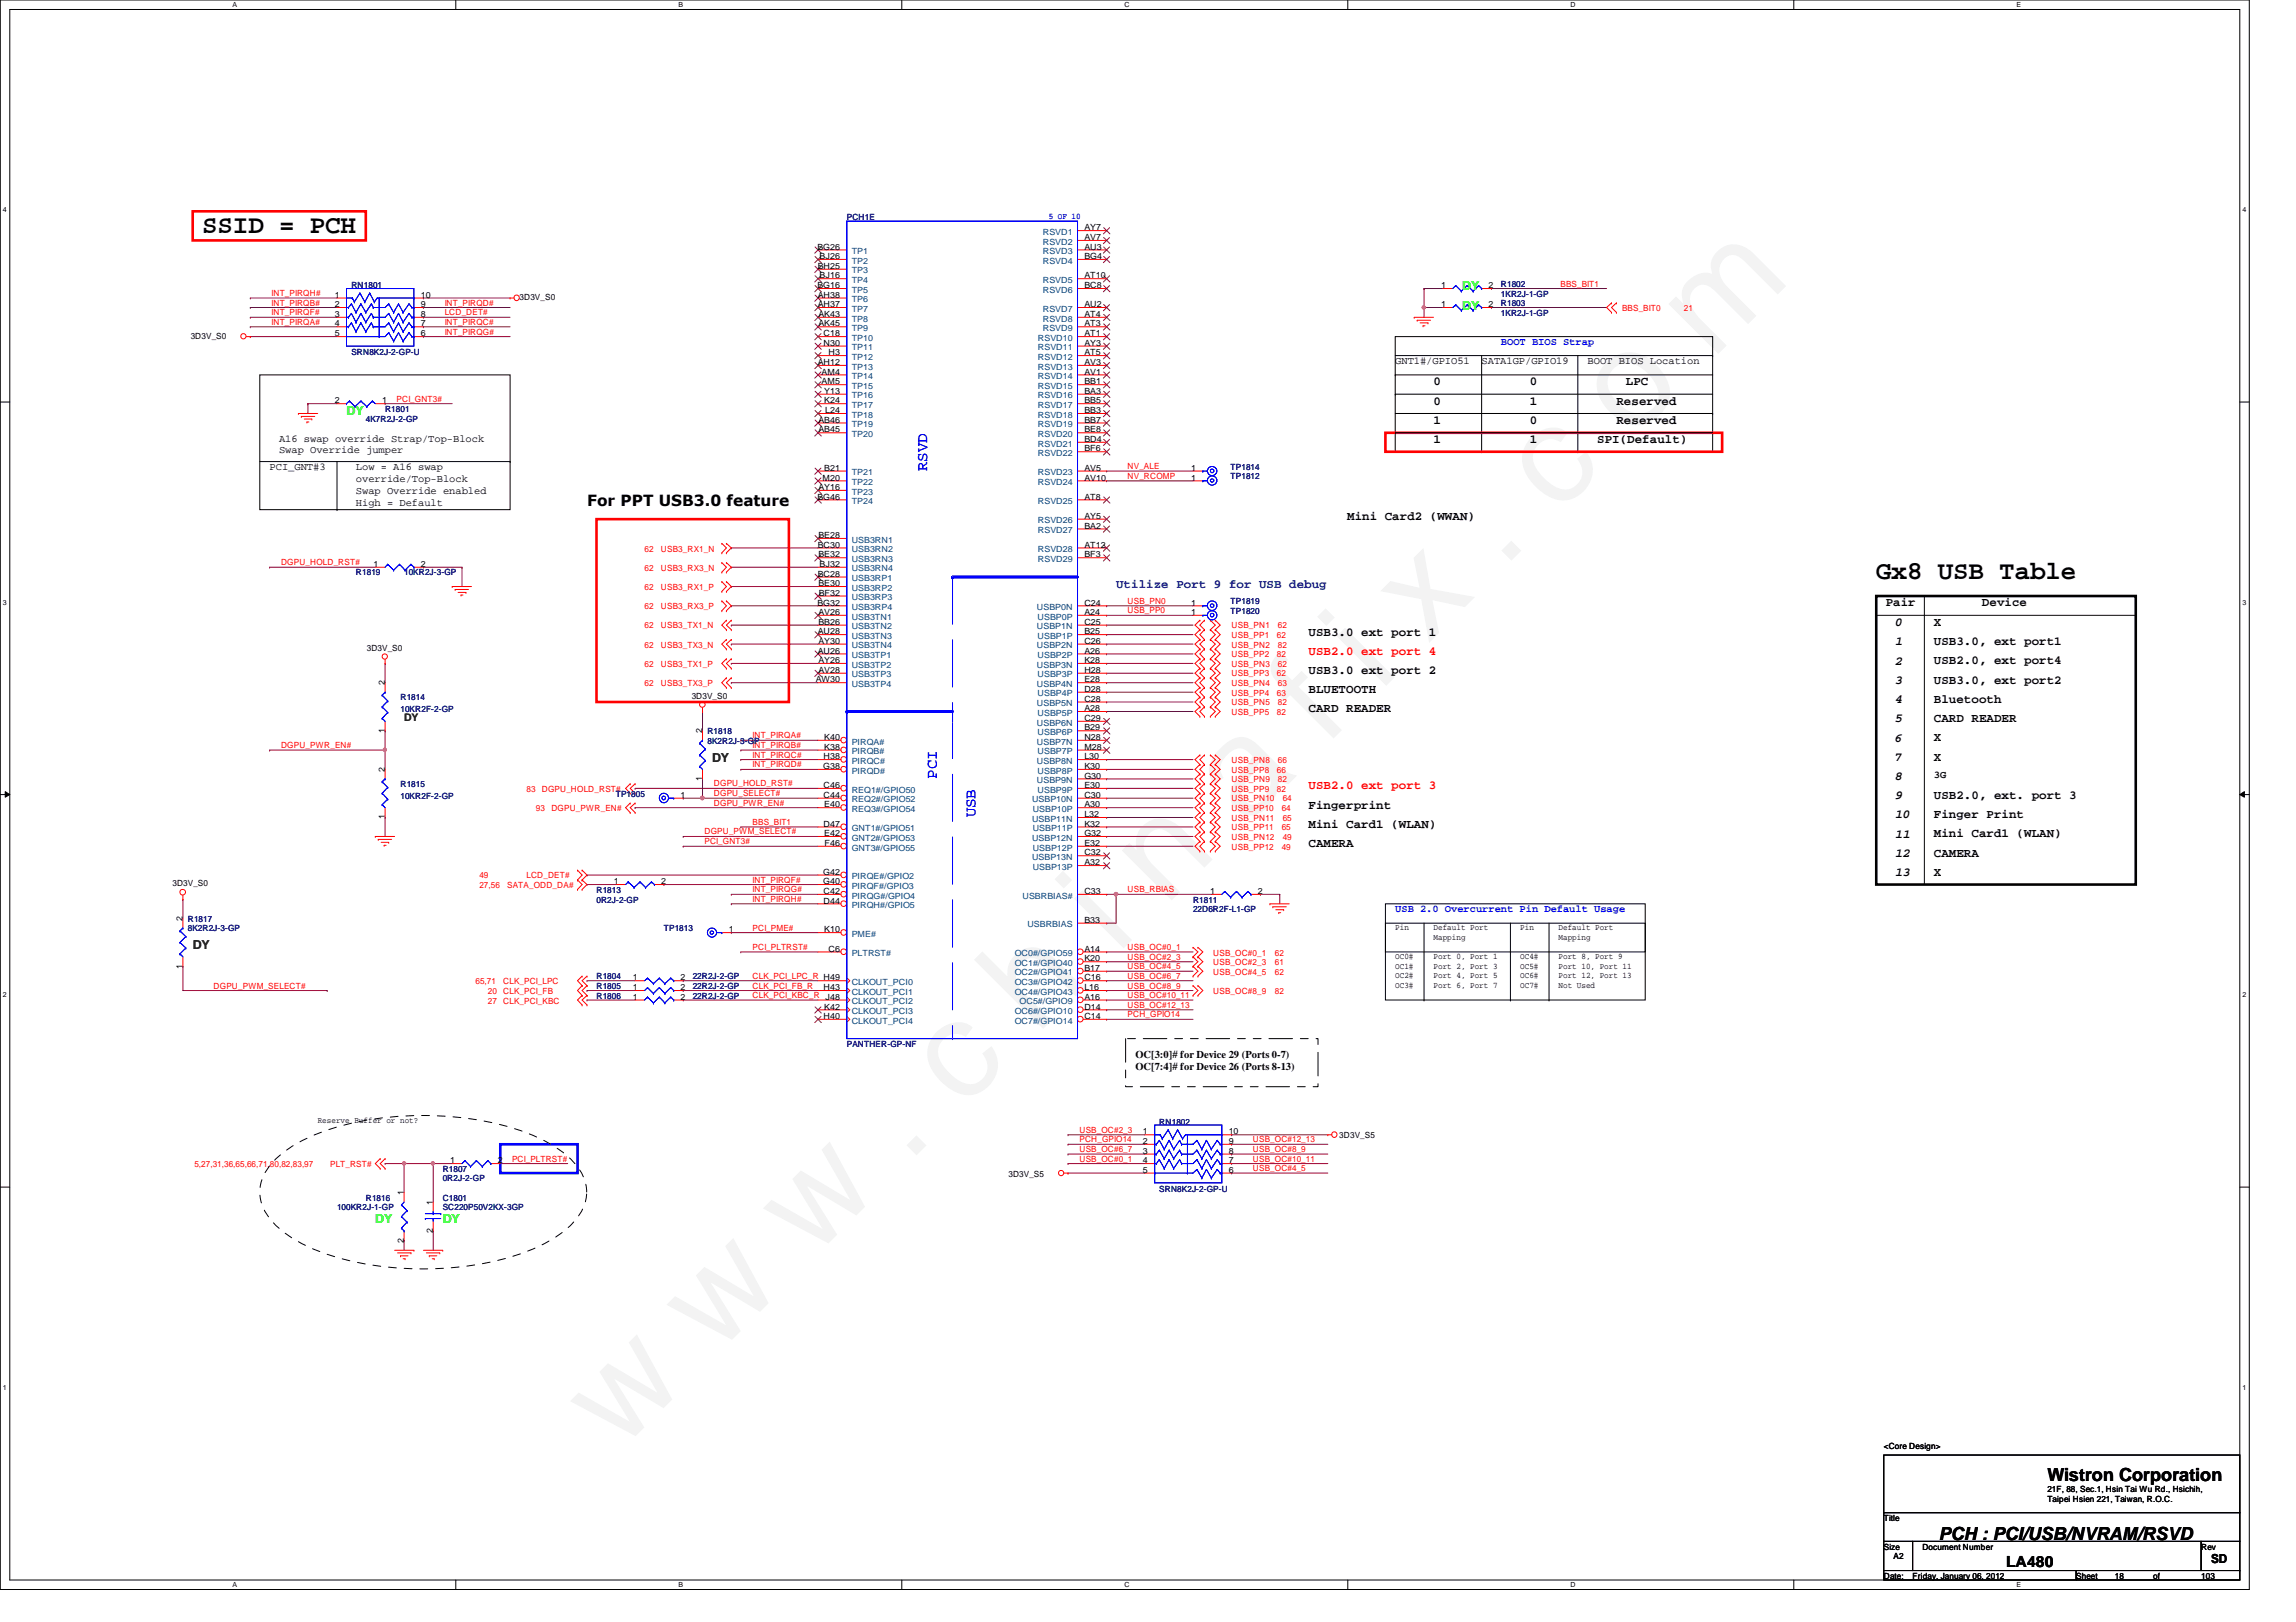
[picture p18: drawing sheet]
<svg xmlns="http://www.w3.org/2000/svg" width="297mm" height="210mm" viewBox="0 0 297 210" stroke-linecap="round" stroke-linejoin="round" font-family="sans-serif">
<defs><g id="words">
<text font-size="17.6" fill="#f0f" x="80.1" y="188" transform="rotate(-45 80.1 188)">w w w . c h i n a f i x . c o m</text>
<g font-size="3.3">
<text x="26.2" y="30.1">SSID = PCH</text>
<text x="242.7" y="74.9">Gx8 USB Table</text>
</g>
<g font-size="2.3">
<text x="264.9" y="191.7">Wistron Corporation</text>
<text x="250.8" y="199.3">PCH : PCI/USB/NVRAM/RSVD</text>
</g>
<g font-size="2">
<text x="75.9" y="65.5">For PPT USB3.0 feature</text>
<text x="259.5" y="202.7">LA480</text>
</g>
<g font-size="2" fill="#00f">
<text x="120" y="61" transform="rotate(-90 120 61)">RSVD</text>
<text x="121.2" y="100.8" transform="rotate(-90 121.2 100.8)">PCI</text>
<text x="126.2" y="105.8" transform="rotate(-90 126.2 105.8)">USB</text>
</g>
<g font-size="1.6" fill="#0f0">
<text x="189.2" y="40.1">DY</text>
<text x="189.2" y="37.6">DY</text>
<text x="44.8" y="53.8">DY</text>
<text x="48.6" y="158.3">DY</text>
<text x="57.3" y="158.3">DY</text>
</g>
<g font-size="1.6">
<text x="185.5" y="52.4">0</text>
<text x="185.5" y="49.9">0</text>
<text x="197.9" y="52.4">1</text>
<text x="197.9" y="49.9">0</text>
<text x="209.1" y="52.4">Reserved</text>
<text x="210.4" y="49.9">LPC</text>
<text x="185.5" y="54.9">1</text>
<text x="185.5" y="57.4">1</text>
<text x="197.9" y="54.9">0</text>
<text x="197.9" y="57.4">1</text>
<text x="206.6" y="57.4">SPI(Default)</text>
<text x="209.1" y="54.9">Reserved</text>
<text x="174.3" y="67.3">Mini Card2 (WWAN)</text>
<text x="169.3" y="82.3">USB3.0 ext port 1</text>
<text x="244" y="78.5">Pair</text>
<text x="245.2" y="81">0</text>
<text x="245.2" y="83.5">1</text>
<text x="250.2" y="83.5">USB3.0, ext port1</text>
<text x="250.2" y="81">X</text>
<text x="256.4" y="78.5">Device</text>
<text x="169.3" y="87.2">USB3.0 ext port 2</text>
<text x="169.3" y="89.7">BLUETOOTH</text>
<text x="245.2" y="86">2</text>
<text x="245.2" y="88.5">3</text>
<text x="250.2" y="86">USB2.0, ext port4</text>
<text x="250.2" y="88.5">USB3.0, ext port2</text>
<text x="169.3" y="92.2">CARD READER</text>
<text x="245.2" y="91">4</text>
<text x="245.2" y="93.5">5</text>
<text x="245.2" y="96">6</text>
<text x="250.2" y="95.9">X</text>
<text x="250.2" y="93.4">CARD READER</text>
<text x="250.2" y="90.9">Bluetooth</text>
<text x="245.2" y="98.5">7</text>
<text x="245.2" y="101">8</text>
<text x="250.2" y="98.4">X</text>
<text x="169.3" y="107.1">Mini Card1 (WLAN)</text>
<text x="169.3" y="104.6">Fingerprint</text>
<text x="245.2" y="105.9">10</text>
<text x="245.2" y="103.4">9</text>
<text x="250.2" y="103.4">USB2.0, ext. port 3</text>
<text x="250.2" y="105.9">Finger Print</text>
<text x="169.3" y="109.6">CAMERA</text>
<text x="245.2" y="113.4">13</text>
<text x="245.2" y="110.9">12</text>
<text x="245.2" y="108.4">11</text>
<text x="250.2" y="108.4">Mini Card1 (WLAN)</text>
<text x="250.2" y="113.4">X</text>
<text x="250.2" y="110.9">CAMERA</text>
<text x="286" y="202.3">SD</text>
</g>
<text font-size="1.6" fill="#000080" x="144.4" y="76">Utilize Port 9 for USB debug</text>
<g font-size="1.6" fill="#f00">
<text x="169.3" y="84.7">USB2.0 ext port 4</text>
<text x="169.3" y="102.2">USB2.0 ext port 3</text>
</g>
<g font-size="1.6" fill="#008000">
<text x="92.1" y="98.6">DY</text>
<text x="24.9" y="122.9">DY</text>
</g>
<g font-size="1.4">
<text x="180.5" y="47.2">GNT1#/GPIO51</text>
<text x="191.7" y="47.2">SATA1GP/GPIO19</text>
<text x="205.4" y="47.2">BOOT BIOS Location</text>
<text x="36.1" y="57.1">A16 swap override Strap/Top-Block</text>
<text x="36.1" y="58.7">Swap Override jumper</text>
<text x="34.9" y="60.9">PCI_GNT#3</text>
<text x="46.1" y="60.9">Low = A16 swap</text>
<text x="46.1" y="62.4">override/Top-Block</text>
<text x="46.1" y="63.9">Swap Override enabled</text>
<text x="46.1" y="65.4">High = Default</text>
<text x="250.2" y="100.7">3G</text>
<text x="146.9" y="136.9">OC[3:0]# for Device 29 (Ports 0-7)</text>
<text x="146.9" y="138.4">OC[7:4]# for Device 26 (Ports 8-13)</text>
</g>
<g font-size="1.4" fill="#00f">
<text x="194.2" y="44.7">BOOT BIOS Strap</text>
<text x="180.5" y="118.1">USB 2.0 Overcurrent Pin Default Usage</text>
</g>
<text font-size="1.4" fill="#008000" x="52.3" y="93.3">DY</text>
<g font-size="1.1" fill="#000080">
<text x="109.6" y="28.4">PCH1E</text>
<text x="45.5" y="37.3">RN1801</text>
<text x="194.2" y="39.6">R1803</text>
<text x="194.2" y="40.9">1KR2J-1-GP</text>
<text x="194.2" y="37.1">R1802</text>
<text x="194.2" y="38.4">1KR2J-1-GP</text>
<text x="45.5" y="46">SRN8K2J-2-GP-U</text>
<text x="49.8" y="53.3">R1801</text>
<text x="47.3" y="54.6">4K7R2J-2-GP</text>
<text x="159.2" y="62">TP1812</text>
<text x="159.2" y="60.8">TP1814</text>
<text x="46.1" y="74.5">R1819</text>
<text x="52.3" y="74.5">10KR2J-3-GP</text>
<text x="159.2" y="78.2">TP1819</text>
<text x="159.2" y="79.5">TP1820</text>
<text x="51.8" y="90.6">R1814</text>
<text x="51.8" y="92.2">10KR2F-2-GP</text>
<text x="91.5" y="95">R1818</text>
<text x="51.8" y="101.9">R1815</text>
<text x="91.5" y="96.3">8K2R2J-3-GP</text>
<text x="51.8" y="103.3">10KR2F-2-GP</text>
<text x="79.7" y="103.1">TP1805</text>
<text x="24.3" y="119.3">R1817</text>
<text x="77.2" y="115.5">R1813</text>
<text x="77.2" y="116.8">0R2J-2-GP</text>
<text x="154.3" y="116.8">R1811</text>
<text x="154.3" y="118">22D6R2F-L1-GP</text>
<text x="24.3" y="120.5">8K2R2J-3-GP</text>
<text x="85.9" y="120.5">TP1813</text>
<text x="77.2" y="129.2">R1806</text>
<text x="77.2" y="128">R1805</text>
<text x="77.2" y="126.7">R1804</text>
<text x="89.6" y="129.2">22R2J-2-GP</text>
<text x="89.6" y="128">22R2J-2-GP</text>
<text x="89.6" y="126.7">22R2J-2-GP</text>
<text x="109.6" y="135.5">PANTHER-GP-NF</text>
<text x="150" y="145.5">RN1802</text>
<text x="47.3" y="155.4">R1816</text>
<text x="57.3" y="151.6">R1807</text>
<text x="57.3" y="152.9">0R2J-2-GP</text>
<text x="57.3" y="155.4">C1801</text>
<text x="150" y="154.3">SRN8K2J-2-GP-U</text>
<text x="43.6" y="156.6">100KR2J-1-GP</text>
<text x="57.3" y="156.6">SC220P50V2KX-3GP</text>
</g>
<text font-size="1.1" fill="#00f" x="135.7" y="28.3">5 OF 10</text>
<g font-size="1.1">
<text x="140.3" y="29.8">AY7</text>
<text x="105.7" y="32.3">BG26</text>
<text x="105.8" y="34.8">BH25</text>
<text x="106" y="33.5">BJ26</text>
<text x="140.3" y="31.1">AV7</text>
<text x="140.3" y="32.3">AU3</text>
<text x="140.3" y="33.5">BG4</text>
<text x="43.3" y="38.5">1</text>
<text x="43.3" y="39.8">2</text>
<text x="43.3" y="41">3</text>
<text x="54.4" y="41">8</text>
<text x="54.4" y="39.8">9</text>
<text x="54.4" y="38.5">10</text>
<text x="67.2" y="38.9">3D3V_S0</text>
<text x="105.7" y="37.3">BG16</text>
<text x="105.8" y="38.5">AH38</text>
<text x="105.8" y="39.8">AH37</text>
<text x="105.9" y="41">AK43</text>
<text x="106" y="36">BJ16</text>
<text x="140.3" y="36">AT10</text>
<text x="140.3" y="37.3">BC8</text>
<text x="140.3" y="39.8">AU2</text>
<text x="140.3" y="41">AT4</text>
<text x="186.4" y="39.8">1</text>
<text x="186.4" y="37.3">1</text>
<text x="192.6" y="39.8">2</text>
<text x="192.6" y="37.3">2</text>
<text x="24.7" y="43.9">3D3V_S0</text>
<text x="43.3" y="42.2">4</text>
<text x="43.3" y="43.5">5</text>
<text x="54.4" y="43.5">6</text>
<text x="54.4" y="42.2">7</text>
<text x="105.8" y="47.2">AH12</text>
<text x="105.9" y="42.2">AK45</text>
<text x="106.5" y="44.7">N30</text>
<text x="106.5" y="43.5">C18</text>
<text x="107.2" y="46">H3</text>
<text x="140.3" y="42.2">AT3</text>
<text x="140.3" y="43.5">AT1</text>
<text x="140.3" y="44.7">AY3</text>
<text x="140.3" y="46">AT5</text>
<text x="140.3" y="47.2">AV3</text>
<text x="43.3" y="52.2">2</text>
<text x="49.4" y="52.2">1</text>
<text x="106.3" y="49.7">AM5</text>
<text x="106.3" y="48.5">AM4</text>
<text x="106.6" y="51">Y13</text>
<text x="106.6" y="52.2">K24</text>
<text x="106.8" y="53.5">L24</text>
<text x="140.3" y="52.2">BB5</text>
<text x="140.3" y="53.5">BB3</text>
<text x="140.3" y="48.5">AV1</text>
<text x="140.3" y="49.7">BB1</text>
<text x="140.3" y="51">BA3</text>
<text x="105.9" y="54.7">AB46</text>
<text x="105.9" y="56">AB45</text>
<text x="140.3" y="54.7">BB7</text>
<text x="140.3" y="56">BE8</text>
<text x="140.3" y="57.2">BD4</text>
<text x="140.3" y="58.4">BF6</text>
<text x="105.7" y="64.6">BG46</text>
<text x="105.9" y="63.4">AY16</text>
<text x="106.4" y="62.2">M20</text>
<text x="106.6" y="60.9">B21</text>
<text x="140.3" y="60.9">AV5</text>
<text x="140.3" y="64.6">AT8</text>
<text x="140.3" y="62.2">AV10</text>
<text x="154.1" y="62.2">1</text>
<text x="154.1" y="60.9">1</text>
<text x="105.8" y="70.9">BC30</text>
<text x="105.9" y="69.6">BE28</text>
<text x="140.3" y="67.1">AY5</text>
<text x="140.3" y="68.4">BA2</text>
<text x="140.3" y="70.9">AT12</text>
<text x="48.3" y="73.4">1</text>
<text x="54.4" y="73.4">2</text>
<text x="105.8" y="74.6">BC28</text>
<text x="105.9" y="72.1">BE32</text>
<text x="105.9" y="75.9">BE30</text>
<text x="105.9" y="77.1">BF32</text>
<text x="106" y="73.4">BJ32</text>
<text x="140.3" y="72.1">BF3</text>
<text x="105.7" y="78.4">BG32</text>
<text x="105.8" y="82.1">AU28</text>
<text x="105.9" y="79.6">AV26</text>
<text x="105.9" y="80.9">BB26</text>
<text x="105.9" y="83.3">AY30</text>
<text x="140.3" y="78.4">C24</text>
<text x="140.3" y="79.6">A24</text>
<text x="140.3" y="80.9">C25</text>
<text x="140.3" y="82.1">B25</text>
<text x="140.3" y="83.3">C26</text>
<text x="154.1" y="78.4">1</text>
<text x="154.1" y="79.6">1</text>
<text x="47.5" y="84.2">3D3V_S0</text>
<text x="49.8" y="88.7" transform="rotate(-90 49.8 88.7)">2</text>
<text x="105.5" y="88.3">AW30</text>
<text x="105.8" y="84.6">AU26</text>
<text x="105.9" y="85.8">AY26</text>
<text x="105.9" y="87.1">AV28</text>
<text x="140.3" y="84.6">A26</text>
<text x="140.3" y="85.8">K28</text>
<text x="140.3" y="87.1">H28</text>
<text x="140.3" y="88.3">E28</text>
<text x="140.3" y="89.5">D28</text>
<text x="49.8" y="94.9" transform="rotate(-90 49.8 94.9)">1</text>
<text x="89.5" y="90.4">3D3V_S0</text>
<text x="90.8" y="94.9" transform="rotate(-90 90.8 94.9)">2</text>
<text x="106.6" y="95.8">K40</text>
<text x="140.3" y="90.8">C28</text>
<text x="140.3" y="92">A28</text>
<text x="140.3" y="93.3">C29</text>
<text x="140.3" y="94.5">B29</text>
<text x="140.3" y="95.8">N28</text>
<text x="49.8" y="99.9" transform="rotate(-90 49.8 99.9)">2</text>
<text x="90.8" y="101.1" transform="rotate(-90 90.8 101.1)">1</text>
<text x="106.5" y="99.5">G38</text>
<text x="106.5" y="98.3">H38</text>
<text x="106.5" y="102">C46</text>
<text x="106.6" y="97">K38</text>
<text x="140.3" y="97">M28</text>
<text x="140.3" y="98.3">L30</text>
<text x="140.3" y="99.5">K30</text>
<text x="140.3" y="100.8">G30</text>
<text x="140.3" y="102">E30</text>
<text x="49.8" y="106" transform="rotate(-90 49.8 106)">1</text>
<text x="88.1" y="103.3">1</text>
<text x="106.5" y="103.3">C44</text>
<text x="106.5" y="107">D47</text>
<text x="106.6" y="104.5">E40</text>
<text x="140.3" y="103.3">C30</text>
<text x="140.3" y="104.5">A30</text>
<text x="140.3" y="105.7">L32</text>
<text x="140.3" y="107">K32</text>
<text x="106.5" y="113.2">G42</text>
<text x="106.6" y="108.2">E42</text>
<text x="106.7" y="109.5">F46</text>
<text x="140.3" y="108.2">G32</text>
<text x="140.3" y="109.5">E32</text>
<text x="140.3" y="110.7">C32</text>
<text x="140.3" y="112">A32</text>
<text x="22.3" y="114.7">3D3V_S0</text>
<text x="23.6" y="119.2" transform="rotate(-90 23.6 119.2)">2</text>
<text x="79.4" y="114.4">1</text>
<text x="85.6" y="114.4">2</text>
<text x="106.5" y="114.4">G40</text>
<text x="106.5" y="115.7">C42</text>
<text x="106.5" y="116.9">D44</text>
<text x="140.3" y="115.7">C33</text>
<text x="140.3" y="119.4">B33</text>
<text x="156.5" y="115.7">1</text>
<text x="162.7" y="115.7">2</text>
<text x="23.6" y="125.3" transform="rotate(-90 23.6 125.3)">1</text>
<text x="94.3" y="120.6">1</text>
<text x="106.6" y="120.6">K10</text>
<text x="107.2" y="123.1">C6</text>
<text x="140.3" y="123.1">A14</text>
<text x="140.3" y="124.4">K20</text>
<text x="140.3" y="125.6">B17</text>
<text x="180.5" y="124.1">OC0#</text>
<text x="180.5" y="125.3">OC1#</text>
<text x="180.5" y="120.4">Pin</text>
<text x="185.5" y="124.1">Port 0, Port 1</text>
<text x="185.5" y="125.3">Port 2, Port 3</text>
<text x="185.5" y="120.4">Default Port</text>
<text x="185.5" y="121.6">Mapping</text>
<text x="196.7" y="124.1">OC4#</text>
<text x="196.7" y="125.3">OC5#</text>
<text x="196.7" y="120.4">Pin</text>
<text x="201.6" y="124.1">Port 8, Port 9</text>
<text x="201.6" y="125.3">Port 10, Port 11</text>
<text x="201.6" y="120.4">Default Port</text>
<text x="201.6" y="121.6">Mapping</text>
<text x="81.9" y="129.4">1</text>
<text x="81.9" y="128.1">1</text>
<text x="81.9" y="126.9">1</text>
<text x="88.1" y="129.4">2</text>
<text x="88.1" y="128.1">2</text>
<text x="88.1" y="126.9">2</text>
<text x="106.5" y="128.1">H43</text>
<text x="106.5" y="131.9">H40</text>
<text x="106.6" y="130.6">K42</text>
<text x="140.3" y="126.9">C16</text>
<text x="140.3" y="128.1">L16</text>
<text x="140.3" y="129.4">A16</text>
<text x="140.3" y="130.6">D14</text>
<text x="140.3" y="131.9">C14</text>
<text x="180.5" y="126.6">OC2#</text>
<text x="180.5" y="127.8">OC3#</text>
<text x="185.5" y="126.6">Port 4, Port 5</text>
<text x="185.5" y="127.8">Port 6, Port 7</text>
<text x="196.7" y="126.6">OC6#</text>
<text x="196.7" y="127.8">OC7#</text>
<text x="201.6" y="126.6">Port 12, Port 13</text>
<text x="201.6" y="127.8">Not Used</text>
<text x="41.1" y="145.3">Reserve Buffer or not?</text>
<text x="147.9" y="146.8">1</text>
<text x="147.9" y="148">2</text>
<text x="147.9" y="149.3">3</text>
<text x="159" y="149.3">8</text>
<text x="159" y="148">9</text>
<text x="159" y="146.8">10</text>
<text x="173.3" y="147.3">3D3V_S5</text>
<text x="52.2" y="154.7" transform="rotate(-90 52.2 154.7)">1</text>
<text x="56" y="155.9" transform="rotate(-90 56 155.9)">1</text>
<text x="58.2" y="150.5">1</text>
<text x="64.4" y="150.5">2</text>
<text x="130.5" y="152.3">3D3V_S5</text>
<text x="147.9" y="150.5">4</text>
<text x="147.9" y="151.8">5</text>
<text x="159" y="151.8">6</text>
<text x="159" y="150.5">7</text>
<text x="52.2" y="160.8" transform="rotate(-90 52.2 160.8)">2</text>
<text x="56" y="159.6" transform="rotate(-90 56 159.6)">2</text>
<text x="243.7" y="187.5">&lt;Core Design&gt;</text>
<text x="243.7" y="196.8">Title</text>
<text x="264.9" y="193.1">21F, 88, Sec.1, Hsin Tai Wu Rd., Hsichih,</text>
<text x="264.9" y="194.4">Taipei Hsien 221, Taiwan, R.O.C.</text>
<text x="243.7" y="200.5">Size</text>
<text x="245" y="201.8">A2</text>
<text x="248.7" y="200.5">Document Number</text>
<text x="284.8" y="200.5">Rev</text>
<text x="243.7" y="204.3">Date:</text>
<text x="247.4" y="204.3">Friday, January 06, 2012</text>
<text x="268.6" y="204.3">Sheet</text>
<text x="273.6" y="204.3">18</text>
<text x="278.6" y="204.3">of</text>
<text x="284.8" y="204.3">103</text>
</g>
<g font-size="1.1" fill="#004080">
<text x="110.2" y="32.9">TP1</text>
<text x="110.2" y="34.1">TP2</text>
<text x="110.2" y="35.4">TP3</text>
<text x="134.9" y="30.4">RSVD1</text>
<text x="134.9" y="31.7">RSVD2</text>
<text x="134.9" y="32.9">RSVD3</text>
<text x="134.9" y="34.1">RSVD4</text>
<text x="110.2" y="39.1">TP6</text>
<text x="110.2" y="40.3">TP7</text>
<text x="110.2" y="41.6">TP8</text>
<text x="110.2" y="36.6">TP4</text>
<text x="110.2" y="37.9">TP5</text>
<text x="134.9" y="36.6">RSVD5</text>
<text x="134.9" y="37.9">RSVD6</text>
<text x="134.9" y="40.3">RSVD7</text>
<text x="134.9" y="41.6">RSVD8</text>
<text x="110.2" y="42.8">TP9</text>
<text x="110.2" y="47.8">TP13</text>
<text x="110.2" y="46.6">TP12</text>
<text x="110.2" y="45.3">TP11</text>
<text x="110.2" y="44.1">TP10</text>
<text x="134.3" y="44.1">RSVD10</text>
<text x="134.3" y="45.3">RSVD11</text>
<text x="134.3" y="46.6">RSVD12</text>
<text x="134.3" y="47.8">RSVD13</text>
<text x="134.9" y="42.8">RSVD9</text>
<text x="110.2" y="51.6">TP16</text>
<text x="110.2" y="52.8">TP17</text>
<text x="110.2" y="50.3">TP15</text>
<text x="110.2" y="49.1">TP14</text>
<text x="134.3" y="52.8">RSVD17</text>
<text x="134.3" y="49.1">RSVD14</text>
<text x="134.3" y="50.3">RSVD15</text>
<text x="134.3" y="51.6">RSVD16</text>
<text x="110.2" y="54.1">TP18</text>
<text x="110.2" y="55.3">TP19</text>
<text x="110.2" y="56.6">TP20</text>
<text x="134.3" y="54.1">RSVD18</text>
<text x="134.3" y="55.3">RSVD19</text>
<text x="134.3" y="56.6">RSVD20</text>
<text x="134.3" y="57.8">RSVD21</text>
<text x="134.3" y="59">RSVD22</text>
<text x="110.2" y="61.5">TP21</text>
<text x="110.2" y="62.8">TP22</text>
<text x="110.2" y="64">TP23</text>
<text x="110.2" y="65.2">TP24</text>
<text x="134.3" y="61.5">RSVD23</text>
<text x="134.3" y="65.2">RSVD25</text>
<text x="134.3" y="62.8">RSVD24</text>
<text x="110.2" y="70.2">USB3RN1</text>
<text x="110.2" y="71.5">USB3RN2</text>
<text x="134.3" y="67.7">RSVD26</text>
<text x="134.3" y="69">RSVD27</text>
<text x="134.3" y="71.5">RSVD28</text>
<text x="110.2" y="72.7">USB3RN3</text>
<text x="110.2" y="74">USB3RN4</text>
<text x="110.2" y="75.2">USB3RP1</text>
<text x="110.2" y="76.5">USB3RP2</text>
<text x="110.2" y="77.7">USB3RP3</text>
<text x="134.3" y="72.7">RSVD29</text>
<text x="110.2" y="79">USB3RP4</text>
<text x="110.2" y="80.2">USB3TN1</text>
<text x="110.2" y="81.4">USB3TN2</text>
<text x="110.2" y="82.7">USB3TN3</text>
<text x="110.2" y="83.9">USB3TN4</text>
<text x="134.2" y="79">USBP0N</text>
<text x="134.2" y="81.4">USBP1N</text>
<text x="134.2" y="83.9">USBP2N</text>
<text x="134.2" y="80.2">USBP0P</text>
<text x="134.2" y="82.7">USBP1P</text>
<text x="110.2" y="85.2">USB3TP1</text>
<text x="110.2" y="86.4">USB3TP2</text>
<text x="110.2" y="87.7">USB3TP3</text>
<text x="110.2" y="88.9">USB3TP4</text>
<text x="134.2" y="86.4">USBP3N</text>
<text x="134.2" y="88.9">USBP4N</text>
<text x="134.2" y="85.2">USBP2P</text>
<text x="134.2" y="87.7">USBP3P</text>
<text x="134.2" y="91.4">USBP5N</text>
<text x="134.2" y="93.9">USBP6N</text>
<text x="134.2" y="90.1">USBP4P</text>
<text x="134.2" y="92.6">USBP5P</text>
<text x="134.2" y="95.1">USBP6P</text>
<text x="110.2" y="96.4">PIRQA#</text>
<text x="110.2" y="97.6">PIRQB#</text>
<text x="110.2" y="98.8">PIRQC#</text>
<text x="110.2" y="100.1">PIRQD#</text>
<text x="134.2" y="96.4">USBP7N</text>
<text x="134.2" y="98.8">USBP8N</text>
<text x="134.2" y="101.3">USBP9N</text>
<text x="134.2" y="97.6">USBP7P</text>
<text x="134.2" y="100.1">USBP8P</text>
<text x="110.2" y="102.6">REQ1#/GPIO50</text>
<text x="110.2" y="103.8">REQ2#/GPIO52</text>
<text x="110.2" y="105.1">REQ3#/GPIO54</text>
<text x="110.2" y="107.6">GNT1#/GPIO51</text>
<text x="133.5" y="103.8">USBP10N</text>
<text x="133.5" y="106.3">USBP11N</text>
<text x="133.6" y="105.1">USBP10P</text>
<text x="133.6" y="107.6">USBP11P</text>
<text x="134.2" y="102.6">USBP9P</text>
<text x="110.2" y="108.8">GNT2#/GPIO53</text>
<text x="110.2" y="110.1">GNT3#/GPIO55</text>
<text x="110.2" y="113.8">PIRQE#/GPIO2</text>
<text x="133.5" y="108.8">USBP12N</text>
<text x="133.5" y="111.3">USBP13N</text>
<text x="133.6" y="110.1">USBP12P</text>
<text x="133.6" y="112.6">USBP13P</text>
<text x="110.2" y="115">PIRQF#/GPIO3</text>
<text x="110.2" y="116.3">PIRQG#/GPIO4</text>
<text x="110.2" y="117.5">PIRQH#/GPIO5</text>
<text x="132.3" y="116.3">USBRBIAS#</text>
<text x="110.2" y="121.2">PME#</text>
<text x="110.2" y="123.7">PLTRST#</text>
<text x="131.3" y="123.7">OC0#/GPIO59</text>
<text x="131.3" y="125">OC1#/GPIO40</text>
<text x="132.9" y="120">USBRBIAS</text>
<text x="110.2" y="127.5">CLKOUT_PCI0</text>
<text x="110.2" y="128.7">CLKOUT_PCI1</text>
<text x="110.2" y="130">CLKOUT_PCI2</text>
<text x="110.2" y="131.2">CLKOUT_PCI3</text>
<text x="131.3" y="126.2">OC2#/GPIO41</text>
<text x="131.3" y="127.5">OC3#/GPIO42</text>
<text x="131.3" y="128.7">OC4#/GPIO43</text>
<text x="131.3" y="131.2">OC6#/GPIO10</text>
<text x="131.9" y="130">OC5#/GPIO9</text>
<text x="110.2" y="132.5">CLKOUT_PCI4</text>
<text x="131.3" y="132.5">OC7#/GPIO14</text>
</g>
<g font-size="1.1" fill="#f00">
<text x="35.1" y="40.8">INT_PIRQF#</text>
<text x="35.1" y="39.5">INT_PIRQB#</text>
<text x="35.1" y="38.3">INT_PIRQH#</text>
<text x="57.5" y="40.8">LCD_DET#</text>
<text x="57.5" y="39.5">INT_PIRQD#</text>
<text x="201.9" y="37.1">BBS_BIT1</text>
<text x="209.8" y="40.3">BBS_BIT0</text>
<text x="217.8" y="40.3">21</text>
<text x="35.1" y="42">INT_PIRQA#</text>
<text x="57.5" y="43.3">INT_PIRQG#</text>
<text x="57.5" y="42">INT_PIRQC#</text>
<text x="51.3" y="52">PCI_GNT3#</text>
<text x="145.9" y="60.7">NV_ALE</text>
<text x="145.9" y="62">NV_RCOMP</text>
<text x="83.4" y="71.4">62</text>
<text x="85.5" y="71.4">USB3_RX1_N</text>
<text x="36.4" y="73.2">DGPU_HOLD_RST#</text>
<text x="83.4" y="76.3">62</text>
<text x="83.4" y="73.9">62</text>
<text x="85.5" y="76.3">USB3_RX1_P</text>
<text x="85.5" y="73.9">USB3_RX3_N</text>
<text x="83.4" y="81.3">62</text>
<text x="83.4" y="78.8">62</text>
<text x="83.4" y="83.8">62</text>
<text x="85.5" y="81.3">USB3_TX1_N</text>
<text x="85.5" y="78.8">USB3_RX3_P</text>
<text x="85.5" y="83.8">USB3_TX3_N</text>
<text x="145.9" y="79.4">USB_PP0</text>
<text x="145.9" y="78.1">USB_PN0</text>
<text x="159.3" y="82.5">USB_PP1</text>
<text x="159.3" y="81.3">USB_PN1</text>
<text x="159.3" y="83.8">USB_PN2</text>
<text x="165.2" y="82.5">62</text>
<text x="165.3" y="81.3">62</text>
<text x="165.3" y="83.8">82</text>
<text x="83.4" y="86.3">62</text>
<text x="83.4" y="88.8">62</text>
<text x="85.5" y="86.3">USB3_TX1_P</text>
<text x="85.5" y="88.8">USB3_TX3_P</text>
<text x="159.3" y="88.8">USB_PN4</text>
<text x="159.3" y="85">USB_PP2</text>
<text x="159.3" y="86.3">USB_PN3</text>
<text x="159.3" y="87.5">USB_PP3</text>
<text x="165.2" y="85">82</text>
<text x="165.2" y="87.5">62</text>
<text x="165.3" y="88.8">63</text>
<text x="165.3" y="86.3">62</text>
<text x="97.4" y="95.5">INT_PIRQA#</text>
<text x="159.3" y="92.5">USB_PP5</text>
<text x="159.3" y="91.3">USB_PN5</text>
<text x="159.3" y="90">USB_PP4</text>
<text x="165.2" y="92.5">82</text>
<text x="165.2" y="90">63</text>
<text x="165.3" y="91.3">82</text>
<text x="36.4" y="96.8">DGPU_PWR_EN#</text>
<text x="92.4" y="101.8">DGPU_HOLD_RST#</text>
<text x="97.4" y="96.8">INT_PIRQB#</text>
<text x="97.4" y="98">INT_PIRQC#</text>
<text x="97.4" y="99.3">INT_PIRQD#</text>
<text x="159.3" y="100">USB_PP8</text>
<text x="159.3" y="98.8">USB_PN8</text>
<text x="159.3" y="101.2">USB_PN9</text>
<text x="165.2" y="100">66</text>
<text x="165.3" y="98.8">66</text>
<text x="165.3" y="101.2">82</text>
<text x="68.1" y="102.5">83</text>
<text x="69.3" y="105">93</text>
<text x="70.1" y="102.5">DGPU_HOLD_RST#</text>
<text x="71.3" y="105">DGPU_PWR_EN#</text>
<text x="91.1" y="108">DGPU_PWM_SELECT#</text>
<text x="92.4" y="104.3">DGPU_PWR_EN#</text>
<text x="92.4" y="103">DGPU_SELECT#</text>
<text x="97.4" y="106.8">BBS_BIT1</text>
<text x="159.3" y="106.2">USB_PN11</text>
<text x="159.3" y="107.4">USB_PP11</text>
<text x="159.3" y="105">USB_PP10</text>
<text x="159.3" y="103.7">USB_PN10</text>
<text x="159.3" y="102.5">USB_PP9</text>
<text x="165.2" y="102.5">82</text>
<text x="165.8" y="107.4">65</text>
<text x="165.8" y="105">64</text>
<text x="165.9" y="106.2">65</text>
<text x="165.9" y="103.7">64</text>
<text x="62" y="113.7">49</text>
<text x="68.1" y="113.7">LCD_DET#</text>
<text x="91.1" y="109.3">PCI_GNT3#</text>
<text x="159.3" y="108.7">USB_PN12</text>
<text x="159.3" y="109.9">USB_PP12</text>
<text x="165.8" y="109.9">49</text>
<text x="165.9" y="108.7">49</text>
<text x="62" y="114.9">27,56</text>
<text x="65.6" y="114.9">SATA_ODD_DA#</text>
<text x="97.4" y="114.2">INT_PIRQF#</text>
<text x="97.4" y="116.7">INT_PIRQH#</text>
<text x="97.4" y="115.5">INT_PIRQG#</text>
<text x="145.9" y="115.5">USB_RBIAS</text>
<text x="97.4" y="122.9">PCI_PLTRST#</text>
<text x="97.4" y="120.4">PCI_PME#</text>
<text x="145.9" y="122.9">USB_OC#0_1</text>
<text x="145.9" y="124.2">USB_OC#2_3</text>
<text x="145.9" y="125.4">USB_OC#4_5</text>
<text x="157" y="123.7">USB_OC#0_1</text>
<text x="157" y="124.9">USB_OC#2_3</text>
<text x="164.9" y="123.7">62</text>
<text x="164.9" y="124.9">61</text>
<text x="27.6" y="127.9">DGPU_PWM_SELECT#</text>
<text x="61.5" y="127.4">65,71</text>
<text x="63.1" y="128.6">20</text>
<text x="63.1" y="129.9">27</text>
<text x="65.1" y="127.4">CLK_PCI_LPC</text>
<text x="65.1" y="128.6">CLK_PCI_FB</text>
<text x="65.1" y="129.9">CLK_PCI_KBC</text>
<text x="97.4" y="126.7">CLK_PCI_LPC_R H49</text>
<text x="97.4" y="127.9">CLK_PCI_FB_R</text>
<text x="97.4" y="129.2">CLK_PCI_KBC_R J48</text>
<text x="145.9" y="126.7">USB_OC#6_7</text>
<text x="145.9" y="127.9">USB_OC#8_9</text>
<text x="145.9" y="129.2">USB_OC#10_11</text>
<text x="145.9" y="130.4">USB_OC#12_13</text>
<text x="145.9" y="131.7">PCH_GPIO14</text>
<text x="157" y="126.1">USB_OC#4_5</text>
<text x="157" y="128.6">USB_OC#8_9</text>
<text x="164.9" y="126.1">62</text>
<text x="164.9" y="128.6">82</text>
<text x="139.7" y="149.1">USB_OC#6_7</text>
<text x="139.7" y="146.6">USB_OC#2_3</text>
<text x="139.7" y="147.8">PCH_GPIO14</text>
<text x="162.1" y="149.1">USB_OC#8_9</text>
<text x="162.1" y="147.8">USB_OC#12_13</text>
<text x="25.1" y="151">5,27,31,36,65,66,71,80,82,83,97</text>
<text x="42.7" y="151">PLT_RST#</text>
<text x="66.2" y="150.3">PCI_PLTRST#</text>
<text x="139.7" y="150.3">USB_OC#0_1</text>
<text x="162.1" y="150.3">USB_OC#10_11</text>
<text x="162.1" y="151.6">USB_OC#4_5</text>
</g>
<g font-size=".9">
<text x="30.1" y=".9">A</text>
<text x="87.8" y=".9">B</text>
<text x="145.5" y=".9">C</text>
<text x="203.2" y=".9">D</text>
<text x="260.9" y=".9">E</text>
<text x=".4" y="27.4">4</text>
<text x="290.1" y="27.4">4</text>
<text x=".4" y="78.2">3</text>
<text x="290.1" y="78.2">3</text>
<text x=".4" y="129">2</text>
<text x="290.1" y="129">2</text>
<text x=".4" y="179.8">1</text>
<text x="290.1" y="179.8">1</text>
<text x="30.1" y="205.4">A</text>
<text x="87.8" y="205.4">B</text>
<text x="145.5" y="205.4">C</text>
<text x="203.2" y="205.4">D</text>
<text x="260.9" y="205.4">E</text>
</g>
</g></defs>
<path d="M0 0h291v205.7h-291zM1.3 1.2h288.5v203.3h-288.5z" fill="none" stroke="#000" stroke-width=".13"/>
<g fill="#fff">
<path d="M30.1 .1h.5v1h-.5z"/>
<path d="M30.1 204.6h.5v1h-.5z"/>
</g>
<path d="M59 0v1.2M59 204.5v1.2" fill="none" stroke="#000" stroke-width=".13"/>
<g fill="#fff">
<path d="M87.8 .1h.6v1h-.6z"/>
<path d="M87.8 204.6h.6v1h-.6z"/>
</g>
<path d="M116.7 0v1.2M116.7 204.5v1.2" fill="none" stroke="#000" stroke-width=".13"/>
<g fill="#fff">
<path d="M145.5 .1h.6v1h-.6z"/>
<path d="M145.5 204.6h.6v1h-.6z"/>
</g>
<path d="M174.4 0v1.2M174.4 204.5v1.2" fill="none" stroke="#000" stroke-width=".13"/>
<g fill="#fff">
<path d="M203.2 .1h.6v1h-.6z"/>
<path d="M203.2 204.6h.6v1h-.6z"/>
</g>
<path d="M232.1 0v1.2M232.1 204.5v1.2" fill="none" stroke="#000" stroke-width=".13"/>
<g fill="#fff">
<path d="M260.9 .1h.6v1h-.6z"/>
<path d="M260.9 204.6h.6v1h-.6z"/>
<path d="M.4 26.6h.5v1h-.5z"/>
<path d="M290.1 26.6h.5v1h-.5z"/>
<path d="M.4 77.4h.5v1h-.5z"/>
<path d="M290.1 77.4h.5v1h-.5z"/>
</g>
<path d="M0 52h1.3M289.8 52h1.2" fill="none" stroke="#000" stroke-width=".13"/>
<g fill="#fff">
<path d="M.4 128.2h.5v1h-.5z"/>
<path d="M290.1 128.2h.5v1h-.5z"/>
</g>
<path d="M0 102.8h1.3M.7 102.4l.6 .4-.6 .4zM289.8 102.8l.6-.4v.8zM289.8 102.8h1.2" fill="none" stroke="#000" stroke-width=".13"/>
<path d="M.7 102.4l.6 .4-.6 .4zM289.8 102.8l.6-.4v.8z" fill="#000"/>
<g fill="#fff">
<path d="M.4 179h.5v1h-.5z"/>
<path d="M290.1 179h.5v1h-.5z"/>
</g>
<path d="M0 153.6h1.3M289.8 153.6h1.2" fill="none" stroke="#000" stroke-width=".13"/>
<g fill="none" stroke="#800040" stroke-width=".13">
<path d="M32.4 39.8h.1M32.4 39.8h11.2M54.8 38.6h.1M54.8 39.8h.1M54.8 39.8h11.2M54.8 38.6h11.2M32.4 41.1h.1M32.4 43.6h.1M32.4 42.3h.1M32.4 41.1h11.2M32.4 43.6h11.2M32.4 42.3h11.2"/>
<path d="M39.8 52.2h.1M39.8 52.2v1.3M39.8 52.2h3.8M49.8 52.2h.1M49.8 52.2h8.7M54.8 43.6h.1M54.8 41.1h.1M54.8 42.3h.1M54.8 41.1h11.2M54.8 43.6h11.2M54.8 42.3h11.2M34.9 73.4h.1"/>
<path d="M34.9 73.4h13.7M54.8 73.4h.1M54.8 73.4h5M59.8 73.4h.1M59.8 73.4v2.5M75.9 113.2h29.9M52.3 150.6h.1M52.3 150.6v3.7M56 159.3h.1M56 150.6h.1M56 150.6v5M56 159.3v2.5"/>
<path d="M56 150.6h2.5M64.7 150.6h.1M64.7 150.6h8.7M52.3 160.5h.1M52.3 160.5v1.3"/>
</g>
<path d="M55.9 150.4h.2l.1 .1-.1 .2-.1 .1-.1-.1z" fill-rule="evenodd" fill="#f0f"/>
<path d="M55.9 150.4h.2l.1 .1-.1 .2-.1 .1-.1-.1z" fill="none" stroke="#f0f" stroke-width=".13"/>
<path d="M49.8 150.6h.1M49.8 150.6h6.2M52.3 150.6h.1" fill="none" stroke="#800040" stroke-width=".13"/>
<path d="M52.1 150.4h.3l.1 .1-.1 .2-.1 .1-.2-.1z" fill-rule="evenodd" fill="#f0f"/>
<path d="M52.1 150.4h.3l.1 .1-.1 .2-.1 .1-.2-.1z" fill="none" stroke="#f0f" stroke-width=".13"/>
<path d="M32.4 38.6h.1M32.4 38.6h11.2M34.9 97.1h.1M34.9 97.1h14.9" fill="none" stroke="#800040" stroke-width=".13"/>
<path d="M49.6 96.9h.3l.1 .1-.1 .2-.1 .1-.2-.1z" fill-rule="evenodd" fill="#f0f"/>
<path d="M49.6 96.9h.3l.1 .1-.1 .2-.1 .1-.2-.1z" fill="none" stroke="#f0f" stroke-width=".13"/>
<path d="M49.8 85.9h.1M49.8 97.1h.1M49.8 94.6h.1M49.8 85.9v2.4M49.8 94.6v5M23.7 116.4h.1M23.7 116.4v2.4M49.8 105.8h.1M49.8 105.8v2.4M23.7 125.1h.1M23.7 125.1v3.1h18.6M42.3 128.2h.1" fill="none" stroke="#800040" stroke-width=".13"/>
<g fill="none" stroke="#f00" stroke-width=".13">
<path d="M43.6 38.6h1.2M43.6 39.8h1.2M53.5 38.6h1.3M53.5 39.8h1.3M66 38.6h.1M66 38.6h.5M31.9 43.6h.5M32.4 43.6h.1M38.6 53.5h.1M38.6 53.5h2.5M39 53.9h.1M39 53.9h1.7"/>
<path d="M39.4 54.2h.9M39.7 54.6h.1M39.7 54.6h.3M40.3 54.2h.1M43.6 43.6h1.2M43.6 41.1h1.2M43.6 42.3h1.2M43.6 52.2h1.2M48.6 52.2h1.2M53.5 43.6h1.3M53.5 41.1h1.3M53.5 42.3h1.3"/>
<path d="M48.6 73.4h1.2M53.5 73.4h1.3M58.5 75.9h.1M58.5 75.9h2.5M58.9 76.3h.1M58.9 76.3h1.7M59.3 76.7h1M59.6 77h.1M59.6 77h.3M60.3 76.7h.1M49.8 85.9h.1M49.8 85.3v.6"/>
<path d="M49.8 88.3v1.3M49.8 93.3v1.3M49.8 99.6v1.2M23.7 116.4h.1M23.7 115.9v.5M23.7 118.8v1.3M48.6 108.2h.1M48.6 108.2h2.5M48.9 108.6h.1M48.9 108.6h1.8M49.3 109h1M49.7 109.4h.1"/>
<path d="M49.7 109.4h.2M49.8 104.5v1.3M50.3 109h.1M23.7 123.8v1.3M49.2 149.9h.1M49.2 151.2h.1M49.2 149.9l-.6 .7 .6 .6M49.8 149.9h.1M49.8 151.2h.1M49.8 149.9l-.6 .7 .6 .6M52.3 154.3v1.3M52.3 159.3v1.2"/>
<path d="M56 155.6v1.2M56 158v1.3M58.5 150.6h1.3M63.5 150.6h1.2M51.1 161.8h2.4M51.4 162.1h1.8M51.8 162.5h.1M51.8 162.5h1M52.2 162.9h.2M52.4 162.9h.1M53.2 162.1h.1M53.5 161.8h.1"/>
<path d="M54.8 161.8h2.5M55.2 162.1h1.7M55.5 162.5h.1M55.5 162.5h1M55.9 162.9h.3M56.2 162.9h.1M56.9 162.1h.1M57.3 161.8h.1"/>
<circle cx="66.8" cy="38.5" r=".35"/>
<circle cx="31.5" cy="43.5" r=".34"/>
<circle cx="49.8" cy="85" r=".34"/>
<circle cx="23.6" cy="115.5" r=".37"/>
</g>
<g fill="none" stroke="#000" stroke-width=".13">
<path d="M33.6 48.5h32.4v17.5h-32.4zM33.6 59.7h32.4M43.6 59.7v6.3M66 59.7h.1M180.5 43.6h41.1v14.9h-41.1zM180.5 53.5h41.1M180.5 48.5h41.1M180.5 46h41.1M180.5 51h41.1M180.5 56h41.1M43.6 66h.1M242.7 79.6h33.6"/>
<path d="M249 77.1v37.4M179.2 117h33.6v12.4h-33.6zM179.2 119.5h33.6v3.7h-33.6zM243.7 188.3h46.1v7.4h-46.1zM243.7 195.7h46.1v3.8h-46.1zM243.7 199.5h3.7v3.7h-3.7zM247.4 199.5h37.4v3.7h-37.4zM284.8 199.5h5v3.7h-5zM243.7 203.2h24.9v1.3h-24.9zM268.6 203.2h21.2v1.3h-21.2z"/>
</g>
<path d="M24.9 27.3h22.4v3.8h-22.4zM179.2 56h43.6v2.5h-43.6z" fill="none" stroke="#f00" stroke-width=".34"/>
<path d="M64.7 148.1h10v3.7h-10z" fill="none" stroke="#00f" stroke-width=".34"/>
<path d="M35.3 150.4a17.4 17.4 0 0 1 7.6-4.3 41.6 41.6 0 0 1 25.3 .5 14.1 14.1 0 0 1 6.7 4.7 5.2 5.2 0 0 1-.7 6.8 17.5 17.5 0 0 1-7.6 4.4 41.5 41.5 0 0 1-25.3-.6 14 14 0 0 1-6.7-4.7 5.2 5.2 0 0 1 .7-6.8z" fill="none" stroke="#000" stroke-width=".13" stroke-dasharray="1 1 1 1 1 1 1 1"/>
<path d="M242.7 77.1h33.6v37.4h-33.6z" fill="none" stroke="#000" stroke-width=".34"/>
<g fill="none" stroke="#00f" stroke-width=".13">
<path d="M44.8 37.3h8.7v7.5h-8.7zM44.8 38.6h.8M44.8 39.8h.3M45.1 39.8h.1M45.5 39.3h.1M45.5 39.3l-.4 .5M45.5 39.3l.6 1.1M45.6 38.6h.1M45.6 38.6l.2 .5M45.8 39.1h.1M46.6 37.9h.1M46.6 37.9l-.8 1.2"/>
<path d="M46.6 37.9l.6 1.2M46.7 39.3h.1M46.7 39.3l-.6 1.1M46.7 39.3l.6 1.1M47.2 39.1h.1M47.8 37.9h.1M47.8 37.9l.6 1.2M47.8 37.9l-.6 1.2M48 39.3h.1M48 39.3l.3 .5M48 39.3l-.7 1.1M48.3 39.8h.1"/>
<path d="M48.4 39.1h.1M49.1 38.6v5M50.3 39.3h.1M50.3 39.3l-.5 .5h-1.5M50.3 39.3l.6 1.1M51.6 39.3h.1M51.6 39.3l.6 1.1M51.6 39.3l-.7 1.1M52.9 39.3h.1M52.9 39.3l-.7 1.1M52.9 39.3l.4 .5M53.3 39.8h.1"/>
<path d="M53.3 39.8h.2M53.5 39.8h.1M53.5 38.6h.1M53.5 38.6h-4.7l-.4 .5M109.6 28.6h29.8v105.8h-29.8zM44.8 43.6h.1M44.8 52.2h.1M44.8 41.1h.3M44.8 42.3h.3M45.1 41.1h.1M45.1 42.3h.1M45.2 51.9h.1"/>
<path d="M45.2 51.9l.7 .7M45.2 51.9l-.4 .3M45.5 40.6h.1M45.5 41.8h.1M45.5 40.6l-.4 .5M45.5 40.6l.6 1.1M45.5 41.8l-.4 .5M45.5 41.8l.6 1.1M45.9 52.6h.1M46.1 40.4h.1M46.1 41.7h.1M46.1 42.9h.1"/>
<path d="M46.7 40.6h.1M46.7 41.8h.1M46.7 51.9h.1M46.7 40.6l-.6 1.1M46.7 40.6l.6 1.1M46.7 41.8l-.6 1.1M46.7 41.8l.6 1.1M46.7 51.9l.8 .7M46.7 51.9l-.8 .7M47.3 40.4h.1M47.3 41.7h.1M47.3 42.9h.1"/>
<path d="M47.5 52.6h.1M48 40.6h.1M48 41.8h.1M48 40.6l.3 .5M48 40.6l-.7 1.1M48 41.8l.3 .5M48 41.8l-.7 1.1M48.2 51.9h.1M48.2 51.9l.4 .3M48.2 51.9l-.7 .7M48.3 41.1h.1M48.3 42.3h.1"/>
<path d="M49.1 43.6h.1M50.3 43.1h.1M50.3 40.6h.1M50.3 41.8h.1M50.3 43.1l-.5 .5h-5M50.3 43.1l.6 1.1M50.3 40.6l-.5 .5h-1.5M50.3 40.6l.6 1.1M50.3 41.8l-.5 .5h-1.5M50.3 41.8l.6 1.1M50.9 44.2h.1M50.9 40.4h.1"/>
<path d="M50.9 41.7h.1M50.9 42.9h.1M51.6 43.1h.1M51.6 40.6h.1M51.6 41.8h.1M51.6 43.1l-.7 1.1M51.6 43.1l.6 1.1M51.6 40.6l.6 1.1M51.6 40.6l-.7 1.1M51.6 41.8l.6 1.1M51.6 41.8l-.7 1.1M52.2 44.2h.1"/>
<path d="M52.2 40.4h.1M52.2 41.7h.1M52.2 42.9h.1M52.9 43.1h.1M52.9 40.6h.1M52.9 41.8h.1M52.9 43.1l.4 .5M52.9 43.1l-.7 1.1M52.9 40.6l-.7 1.1M52.9 40.6l.4 .5M52.9 41.8l-.7 1.1M52.9 41.8l.4 .5"/>
<path d="M53.3 43.6h.1M53.3 41.1h.1M53.3 42.3h.1M53.3 43.6h.2M53.3 41.1h.2M53.3 42.3h.2M53.5 43.6h.1M53.5 41.1h.1M53.5 42.3h.1M50.2 73h.1M50.2 73l-.4 .4M50.2 73l.7 .8"/>
<path d="M50.9 73.8h.1M51.7 73h.1M51.7 73l-.8 .8M51.7 73l.7 .8M52.4 73.8h.1M53.2 73h.1M53.2 73l-.8 .8M53.2 73l.3 .4M53.5 73.4h.1M49.4 93h.1M49.4 91.5h.1M49.4 90h.1"/>
<path d="M49.4 93l.4 .3M49.4 91.5l.8 .7M49.4 90l.8 .7M49.8 89.6h.1M49.8 89.6l-.4 .4M50.2 92.2h.1M50.2 90.7h.1M50.2 92.2l-.8 .8M50.2 90.7l-.8 .8M49.4 104.1h.1M49.4 102.7h.1M49.4 101.2h.1"/>
<path d="M49.4 104.1l.4 .4M49.4 102.7l.8 .7M49.4 101.2l.8 .7M49.8 100.8h.1M49.8 100.8l-.4 .4M50.2 103.4h.1M50.2 101.9h.1M50.2 103.4l-.8 .7M50.2 101.9l-.8 .8M23.3 123.4h.1M23.3 122h.1M23.3 120.5h.1"/>
<path d="M23.3 123.4l.4 .4M23.3 122l.7 .7M23.3 120.5l.7 .7M23.7 120.1h.1M23.7 120.1l-.4 .4M24 122.7h.1M24 121.2h.1M24 122.7l-.7 .7M24 121.2l-.7 .8M51.9 155.9h.1M51.9 157.4h.1M51.9 158.9h.1"/>
<path d="M51.9 155.9l.8 .8M51.9 157.4l.8 .8M51.9 158.9l.4 .4M52.3 159.3h.1M52.3 155.6l-.4 .3M52.7 156.7h.1M52.7 158.2h.1M52.7 156.7l-.8 .7M52.7 158.2l-.8 .7M55 157.7h.1M55 157.1h2M55 157.7h2"/>
<path d="M56 157.1h.1M56 157.7h.1M56 156.8v.3M56 157.7v.3M57 157.1h.1M60.2 150.2h.1M60.2 150.2l-.4 .4M60.2 150.2l.7 .8M60.9 151h.1M61.6 150.2h.1M61.6 150.2l-.7 .8M61.6 150.2l.8 .8"/>
<path d="M62.4 151h.1M63.1 150.2h.1M63.1 150.2l-.7 .8M63.1 150.2l.4 .4M63.5 150.6h.1"/>
</g>
<path d="M123.2 92.1v42.3" fill="none" stroke="#fff" stroke-width=".13" stroke-dasharray="6.1 2"/>
<path d="M123.2 92.1v42.3" fill="none" stroke="#00f" stroke-width=".13" stroke-dasharray="6.1 2"/>
<path d="M55.9 150.4h.2l.1 .1-.1 .2-.1 .1-.1-.1z" fill-rule="evenodd" fill="#f0f"/>
<path d="M55.9 150.4h.2l.1 .1-.1 .2-.1 .1-.1-.1z" fill="none" stroke="#f0f" stroke-width=".13"/>
<path d="M52.1 150.4h.3l.1 .1-.1 .2-.1 .1-.2-.1z" fill-rule="evenodd" fill="#f0f"/>
<path d="M52.1 150.4h.3l.1 .1-.1 .2-.1 .1-.2-.1z" fill="none" stroke="#f0f" stroke-width=".13"/>
<path d="M49.6 96.9h.3l.1 .1-.1 .2-.1 .1-.2-.1z" fill-rule="evenodd" fill="#f0f"/>
<path d="M49.6 96.9h.3l.1 .1-.1 .2-.1 .1-.2-.1z" fill="none" stroke="#f0f" stroke-width=".13"/>
<use href="#words"/>
</svg>
